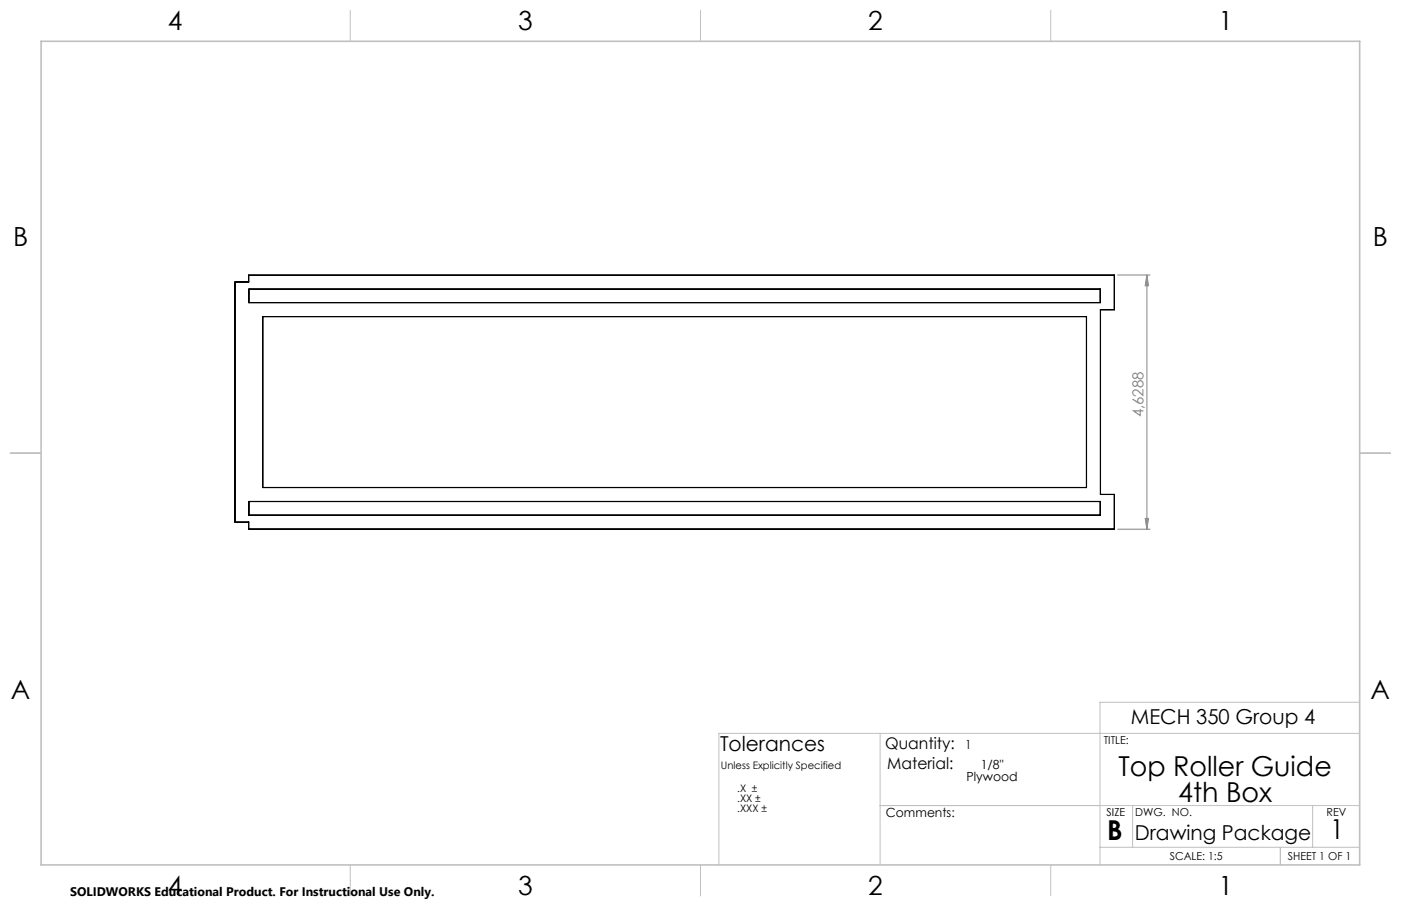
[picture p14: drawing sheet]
<svg xmlns="http://www.w3.org/2000/svg" width="432mm" height="279mm" viewBox="0 0 432 279" stroke-linecap="round" stroke-linejoin="round" font-family="sans-serif">
<defs><g id="words">
<g font-size="8.5">
<text x="344.7" y="239.3">Top Roller Guide</text>
<text x="363.1" y="247.4">4th Box</text>
<text x="341.3" y="259">B</text>
<text x="410" y="258.9">1</text>
</g>
<g font-size="8.1">
<text x="51.7" y="9.3">4</text>
<text x="159.7" y="9.3">3</text>
<text x="267.6" y="9.3">2</text>
<text x="375.6" y="9.3">1</text>
<text x="4" y="76">B</text>
<text x="423.1" y="76">B</text>
<text x="3.3" y="215.7">A</text>
<text x="422.4" y="215.7">A</text>
<text x="51.7" y="276">4</text>
<text x="159.7" y="276">3</text>
<text x="267.6" y="276">2</text>
<text x="375.6" y="276">1</text>
</g>
<g font-size="6.3">
<text x="348.5" y="223.4">MECH 350 Group 4</text>
<text x="221.9" y="231.8">Tolerances</text>
<text x="349.8" y="259">Drawing Package</text>
</g>
<g font-size="4.9">
<text x="272.8" y="230.9">Quantity:</text>
<text x="273.5" y="237">Material:</text>
</g>
<text font-size="4.7" fill="#808080" x="352.5" y="128.7" transform="rotate(-90 352.5 128.7)">4,6288</text>
<g font-size="3.9">
<text x="297.5" y="230.9">1</text>
<text x="302.3" y="237">1/8&quot;</text>
<text x="297.9" y="240.9">Plywood</text>
<text x="273" y="251.9">Comments:</text>
</g>
<text font-size="3.8" x="21.6" y="276.3">SOLIDWORKS Educational Product. For Instructional Use Only.</text>
<g font-size="3.4">
<text x="340.2" y="229.5">TITLE:</text>
<text x="341.1" y="251.6">SIZE</text>
<text x="349.9" y="251.6">DWG. NO.</text>
<text x="408.9" y="251.7">REV</text>
<text x="360.5" y="265.2">SCALE: 1:5</text>
<text x="396.9" y="265.2">SHEET 1 OF 1</text>
</g>
<g font-size="3.2">
<text x="222.2" y="237">Unless Explicitly Specified</text>
<text x="227.2" y="244.1">.X ±</text>
<text x="227.2" y="247.3">.XX ±</text>
<text x="227.2" y="250.4">.XXX ±</text>
</g>
</g></defs>
<path d="M344.5 84.8h10M353.5 84.8l.5 3.3h-1zM353.5 84.8v78.4M353 159.9h1l-.5 3.3zM344.5 163.2h10" fill="none" stroke="#808080" stroke-width=".31"/>
<g fill="none" stroke="#c0c0c0" stroke-width=".31">
<path d="M108 3.2v9.5M215.9 3.2v9.5M323.8 3.2v9.5M3.1 139.7h9.6M419.1 139.7h9.5M419.1 216.6h-80.1v50.1M271.3 226.2v40.5M419.1 226.2h-197.5v40.5M271.3 248.4h147.8M349.1 248.4v12.9M404.6 248.4v12.9M108 266.7v9.6"/>
<path d="M215.9 266.7v9.6M323.8 266.7v9.6M339 261.3h80.1M394.6 261.3v5.4"/>
</g>
<path d="M12.7 12.7h406.4v254h-406.4z" fill="none" stroke="#c0c0c0" stroke-width=".5"/>
<path d="M353.5 84.8l.5 3.3h-1zM353 159.9h1l-.5 3.3z" fill="#808080"/>
<path d="M72.4 86.9h4.2v-2.1h266.9v10.8h-4.3v56.8h4.3v10.8h-266.9v-2.2h-4.2zM72.5 87h4.2v-2.1h266.7v10.6h-4.3v57h4.3v10.6h-266.7v-2.1h-4.2zM76.7 89.1h262.4v4.3h-262.4zM76.8 89.2v4.1h262.3v-4.1M81 97.6h253.9v52.8h-253.9zM81 97.7h253.8v52.6h-253.8zM76.7 154.6h262.4v4.3h-262.4zM76.8 154.7h262.3v4.1h-262.3z" fill="none" stroke="#000" stroke-width=".31"/>
<use href="#words"/>
</svg>
